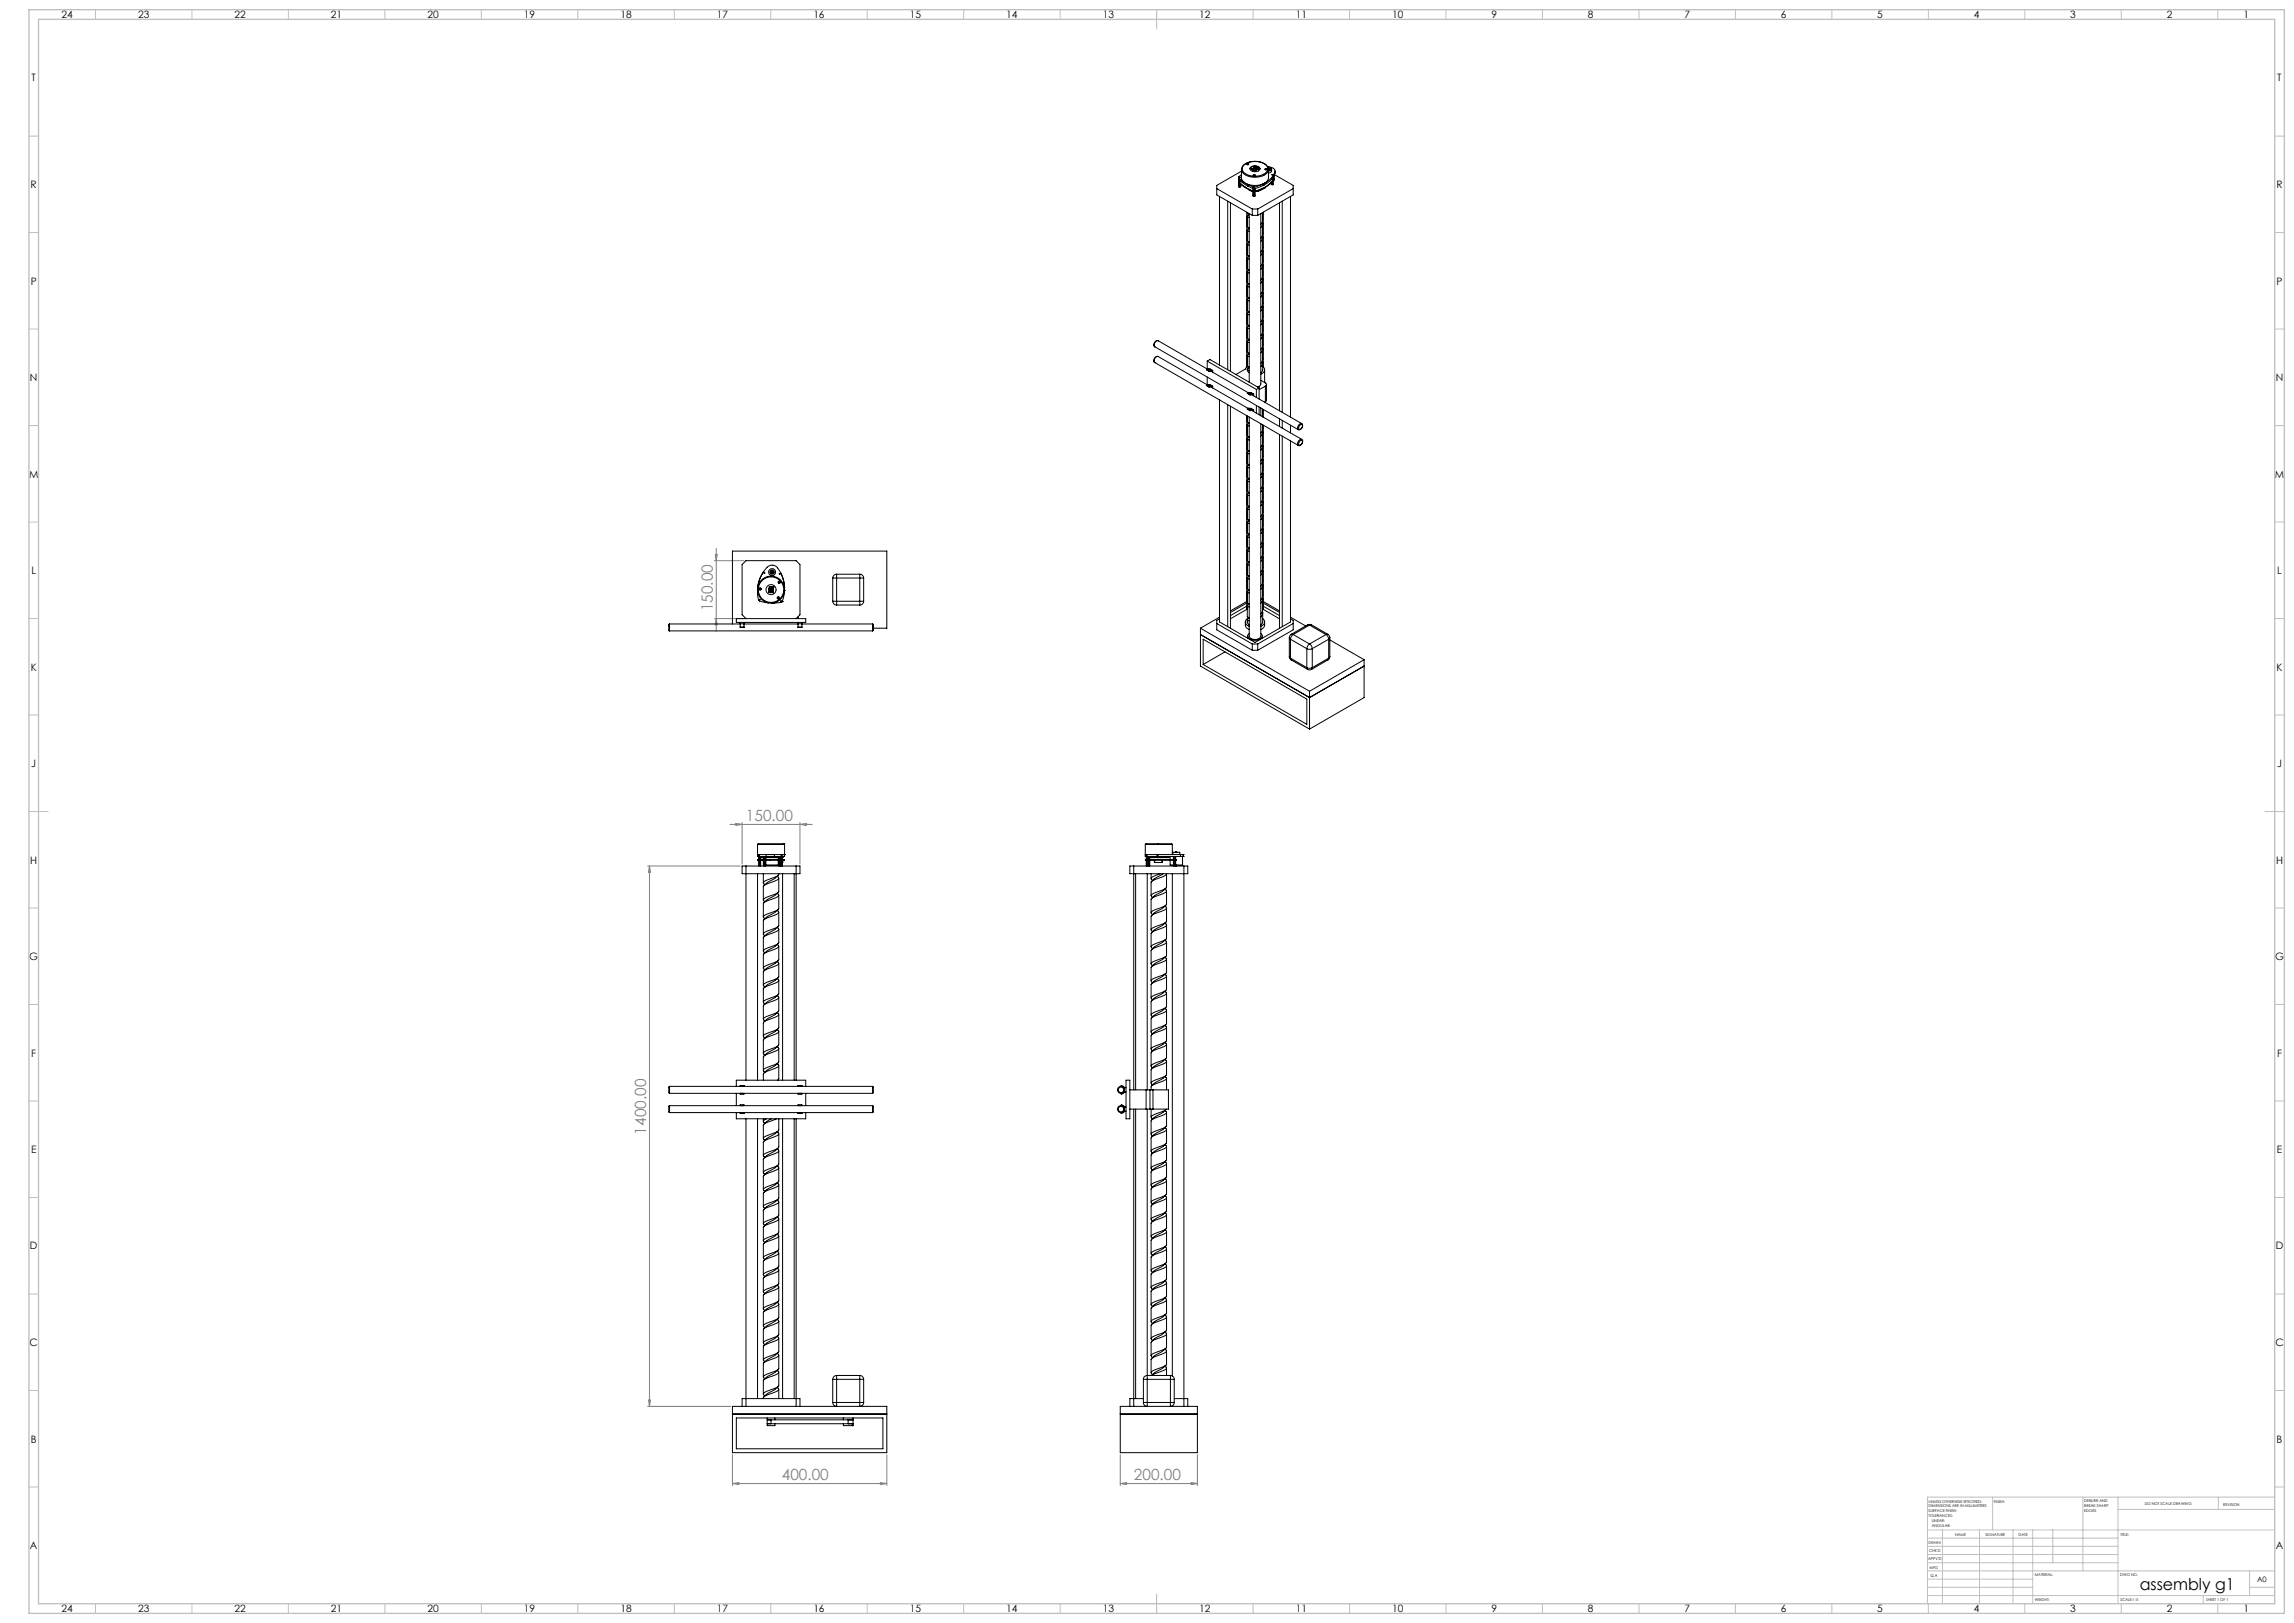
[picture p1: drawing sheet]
<svg xmlns="http://www.w3.org/2000/svg" width="1189mm" height="841mm" viewBox="0 0 1189 841" stroke-linecap="round" stroke-linejoin="round" font-family="sans-serif">
<defs><g id="words">
<text font-size="8.5" x="1109" y="824">assembly g1</text>
<g font-size="8" fill="#808080">
<text x="370" y="317" transform="rotate(-90 370 317)">150.00</text>
<text x="387" y="425">150.00</text>
<text x="335" y="588" transform="rotate(-90 335 588)">1400.00</text>
<text x="405" y="767">400.00</text>
<text x="588" y="767">200.00</text>
</g>
<g font-size="5.3">
<text x="32" y="9">24</text>
<text x="72" y="9">23</text>
<text x="122" y="9">22</text>
<text x="172" y="9">21</text>
<text x="222" y="9">20</text>
<text x="272" y="9">19</text>
<text x="322" y="9">18</text>
<text x="372" y="9">17</text>
<text x="422" y="9">16</text>
<text x="472" y="9">15</text>
<text x="522" y="9">14</text>
<text x="572" y="9">13</text>
<text x="622" y="9">12</text>
<text x="672" y="9">11</text>
<text x="722" y="9">10</text>
<text x="773" y="9">9</text>
<text x="823" y="9">8</text>
<text x="873" y="9">7</text>
<text x="923" y="9">6</text>
<text x="973" y="9">5</text>
<text x="1023" y="9">4</text>
<text x="1073" y="9">3</text>
<text x="1123" y="9">2</text>
<text x="1163" y="9">1</text>
<text x="16" y="42">T</text>
<text x="1180" y="42">T</text>
<text x="16" y="98">R</text>
<text x="1180" y="98">R</text>
<text x="16" y="148">P</text>
<text x="1180" y="148">P</text>
<text x="16" y="197">N</text>
<text x="1180" y="197">N</text>
<text x="15" y="248">M</text>
<text x="1179" y="248">M</text>
<text x="16" y="298">L</text>
<text x="1180" y="298">L</text>
<text x="16" y="347">K</text>
<text x="1180" y="347">K</text>
<text x="16" y="398">J</text>
<text x="1180" y="398">J</text>
<text x="16" y="448">H</text>
<text x="1180" y="448">H</text>
<text x="15" y="497">G</text>
<text x="1179" y="497">G</text>
<text x="16" y="548">F</text>
<text x="1180" y="548">F</text>
<text x="16" y="598">E</text>
<text x="1180" y="598">E</text>
<text x="16" y="647">D</text>
<text x="1180" y="647">D</text>
<text x="15" y="698">C</text>
<text x="1179" y="698">C</text>
<text x="16" y="748">B</text>
<text x="1180" y="748">B</text>
<text x="16" y="803">A</text>
<text x="1180" y="803">A</text>
<text x="32" y="835">24</text>
<text x="72" y="835">23</text>
<text x="122" y="835">22</text>
<text x="172" y="835">21</text>
<text x="222" y="835">20</text>
<text x="272" y="835">19</text>
<text x="322" y="835">18</text>
<text x="372" y="835">17</text>
<text x="422" y="835">16</text>
<text x="472" y="835">15</text>
<text x="522" y="835">14</text>
<text x="572" y="835">13</text>
<text x="622" y="835">12</text>
<text x="672" y="835">11</text>
<text x="722" y="835">10</text>
<text x="773" y="835">9</text>
<text x="823" y="835">8</text>
<text x="873" y="835">7</text>
<text x="923" y="835">6</text>
<text x="973" y="835">5</text>
<text x="1023" y="835">4</text>
<text x="1073" y="835">3</text>
<text x="1123" y="835">2</text>
<text x="1163" y="835">1</text>
</g>
<text font-size="3.9" x="1170" y="820">A0</text>
<g font-size="2">
<text x="1000" y="779">UNLESS OTHERWISE SPECIFIED:</text>
<text x="1033" y="779">FINISH:</text>
<text x="1080" y="778">DEBURR AND</text>
<text x="1112" y="780">DO NOT SCALE DRAWING</text>
<text x="1000" y="781">DIMENSIONS ARE IN MILLIMETERS</text>
<text x="1000" y="784">SURFACE FINISH:</text>
<text x="1080" y="781">BREAK SHARP</text>
<text x="1080" y="783">EDGES</text>
<text x="1152" y="780">REVISION</text>
<text x="1000" y="786">TOLERANCES:</text>
<text x="1001" y="789">LINEAR:</text>
<text x="1001" y="791">ANGULAR:</text>
<text x="1013" y="796">NAME</text>
<text x="1029" y="796">SIGNATURE</text>
<text x="1046" y="796">DATE</text>
<text x="1099" y="796">TITLE:</text>
<text x="1000" y="800">DRAWN</text>
<text x="999" y="808">APPV'D</text>
<text x="1000" y="804">CHK'D</text>
<text x="1000" y="813">MFG</text>
<text x="1001" y="817">Q.A</text>
<text x="1055" y="817">MATERIAL:</text>
<text x="1099" y="817">DWG NO.</text>
<text x="1055" y="830">WEIGHT:</text>
<text x="1099" y="830">SCALE:1:5</text>
<text x="1143" y="830">SHEET 1 OF 1</text>
</g>
</g></defs>
<g fill="none" stroke="#808080" stroke-width=".52">
<path d="M370 291h16M371 287h1l-1 4zM371 284v43M370 321h16M371 321l1 3h-1zM378 427h43M381 427h4l-4 1zM385 426v22M415 427h3v1zM415 426v22M336 449h48M337 449v280"/>
<path d="M337 449v3h-1zM336 729h43M336 725h1v4zM380 754v16M460 754v16M581 754v16M621 754v16M380 769l3-1v1zM380 769h80M456 768l4 1h-4zM581 769l3-1v1zM581 769h40"/>
<path d="M617 768l4 1h-4z"/>
</g>
<g fill="none" stroke="#c0c0c0" stroke-width=".52">
<path d="M49 5v5M99 5v5M149 5v5M199 5v5M249 5v5M299 5v5M349 5v5M399 5v5M449 5v5M499 5v5M549 5v5M599 5v10"/>
<path d="M649 5v5M699 5v5M749 5v5M799 5v5M849 5v5M899 5v5M949 5v5M999 5v5M1049 5v5M1099 5v5M1149 5v5M15 71h5"/>
<path d="M1179 71h5M15 121h5M1179 121h5M15 171h5M1179 171h5M15 221h5M1179 221h5M15 271h5M1179 271h5M15 321h5M1179 321h5M15 371h5"/>
<path d="M1179 371h5M15 421h10M1174 421h10M15 471h5M1179 471h5M15 521h5M1179 521h5M15 571h5M1179 571h5M15 621h5M1179 621h5M15 671h5"/>
<path d="M1179 671h5M15 721h5M1179 721h5M15 771h5M1033 776v17M1080 776v38M1098 776v55M1150 776v6M1179 771h5M1179 776h-180v55M999 793h180M999 797h99"/>
<path d="M1007 793v38M1026 793v38M1043 793v38M1054 793v38M1064 793v17M1098 782h81M999 810h99M999 806h99M999 801h99M999 818h55M999 814h180M1166 814v13"/>
<path d="M49 831v5M99 831v5M149 831v5M199 831v5M249 831v5M299 831v5M349 831v5M399 831v5M449 831v5M499 831v5M549 831v5M599 826v10"/>
<path d="M649 831v5M699 831v5M749 831v5M799 831v5M849 831v5M899 831v5M949 831v5M999 827h180M999 823h55M999 831v5M1049 831v5M1099 831v5"/>
<path d="M1142 827v4M1149 831v5M1166 823h13"/>
</g>
<path d="M15 5h1169v831h-1169zM20 10h1159v821h-1159z" fill="none" stroke="#c0c0c0" stroke-width=".7"/>
<g fill="#808080">
<path d="M415 427h3v1zM381 427h4l-4 1zM456 768l4 1h-4zM380 769l3-1v1zM617 768l4 1h-4zM581 769l3-1v1z"/>
<path d="M337 449v3h-1zM336 725h1v4zM371 287h1l-1 4zM371 321l1 3h-1z"/>
</g>
<g fill="none" stroke="#000" stroke-width=".52">
<path d="M631 98l18 10M642 93l2 2M642 92v5M642 94l3 3M642 93h.1M642 94h.1M642 94h1M642 93v1M642 94v3M642 97h1M643 93v1M643 95v2"/>
<path d="M643 94h.1M643 88l1 4 1 2M643 90l-1 2a2 2 0 0 0 2 2M643 89l-12 7v5l18 11M644 94h1M644 95l3 1M644 94v1M644 86a9 9 0 0 1 13 1 5 5 0 0 1-6 5 5 5 0 0 1-7-5zM645 94l1 1M645 86a8 8 0 0 1 12 1 6 6 0 0 1-9 4 4 4 0 0 1-4-5zM645 97l5 2M645 97h.1"/>
<path d="M646 95l4 1 5-1M646 95l1 1M646 85h1zM647 96l2 1M647 96l3 2M647 96h.1M647 98l2 1zM648 88a3 3 0 0 1 5 0M648 87a2.7 2.7 0 0 1 3-1 2.7 2.7 0 0 1 2 2 3 3 0 0 1-5-1zM649 88h.1M649 87v1M649 87l2 1"/>
<path d="M649 87l1 1M649 88l1 1M649 88h2M649 99l1 3M649 87l1 1zM649 97h1M649 97l1 2M650 99h.1M650 98v4M650 88h.1M650 91h.1M650 87l1 1"/>
<path d="M650 87h.1M650 87h-1M650 87v1M650 87h1M650 98h.1M650 89h.1M650 97v5M651 88h.1M650 87l2 1M650 87h2M650 88h1M651 87v1"/>
<path d="M651 88l-1 1M651 98l-1 1M651 99l-1 3M651 99h2zM651 87h.1M651 87l1 1M651 87h1M652 87h.1M652 87l-2 1M652 87h-1M652 88h-1M652 88h.1"/>
<path d="M652 87v1M652 87l1 1M653 88h-1M653 88h.1M653 99h.1M653 98v1M655 95l-5 2M655 96l-5 2M655 95v1M655 95h.1M655 96h.1M656 88h1z"/>
<path d="M656 97l-3 2M657 87a1.2 1.2 0 0 1 2 0 1.4 1.4 0 0 1-2 2M657 87h.1M657 87a2.8 2.8 0 0 1 4 1 2.8 2.8 0 0 1-1 4l-5 3M657 87l1 1h-1h1M657 87v1M657 88v5l-2 2M657 88h.1M658 88l-1-1 1 1h-1M659 95v1M659 96h1M659 93h1"/>
<path d="M659 88v1l-2 1M660 92v1M660 94v2M660 93v3M660 93l-4 4-6 2M660 93l-3 3-7 3M660 91v3M661 91l9 5v5l-18 11M661 90l-2 3-4 3M661 89v1M670 98l-18 10M632 102v87"/>
<path d="M636 104v88M638 105v87M646 110v80M646 110l1 1M646 112v6M646 119v6M647 118h.1M647 118v1v1M647 111l-1 1 1 1M647 111v87M649 108v4M649 108h3"/>
<path d="M649 112h3M650 102h.1M652 108v4M653 111v88l-1 2M654 111h-1M654 115v2l-1 1M654 116v6l-1 1M654 110v4l-1 2M655 110v80M663 105v108M665 104v110M669 102v114"/>
<path d="M646 126v6l1 1M646 134v5M647 139v1M647 125h.1M647 140v1v1M647 132v1l-1 1h1M647 125v1v1M654 136v2l-1 2M654 122v1l-1 2M654 129v2l-1 1M654 137v6l-1 2M654 130v6l-1 2"/>
<path d="M654 123v6l-1 2M646 148v6h1M646 141v5M646 155v6M647 146v1M647 154v1v1M647 147l-1 1 1 1M654 158v1l-1 2M654 151v2l-1 1M654 144v1l-1 2M654 159v5l-1 3M654 152v6l-1 2"/>
<path d="M654 144v6l-1 2M599 180l74 43M600 177a1.9 1.9 0 0 0-2 1 1.9 1.9 0 0 0 1 2M600 177a2.1 2.1 0 0 0-1 3M600 177l26 14M646 170v5l1 1M646 162v6M646 177v5M647 168v1M647 161h.1M647 176h.1M647 169l-1 1h1"/>
<path d="M647 161v1v1M647 176l-1 1 1 1M654 180v1l-1 2M654 172v2l-1 2M654 165v2l-1 1M654 173v6l-1 2M654 166v6l-1 2M599 188h.1M599 188a2.1 2.1 0 0 1 1-3l26 14M599 188l74 43M600 185a1.9 1.9 0 0 0-2 1 1.9 1.9 0 0 0 1 2M625 191l2 1"/>
<path d="M625 200l2 1M625 200h.1M625 191h.1M625 191l3 1M625 199v1M625 199l3 1M625 199l2 1M626 187l25 15M626 187l1-1 26 15M626 187v4M626 195v4M627 192h1l19 11"/>
<path d="M627 191l2 1M627 200h2M627 192h.1M629 192h-2M629 192v1M646 191l1 2M646 184v6h1M647 182v1M647 190l-1 1-5 3M647 190h.1M647 183h.1M647 190v1"/>
<path d="M647 190l-1 1 1 1M647 183v1v1M653 197l3 2v1M654 187v1l-1 2M654 188v4l-1 1M654 190l1 1v1l-2 2M654 180v6l-1 2M655 192v6M656 199v8v1M627 201l1-1 19 12M627 200v1M629 200h-2"/>
<path d="M629 200v1M632 207v115l18 11 19-11v-94M636 210v115M638 211v115M646 215v101M646 216v2M647 218v1M647 204h.1M647 212l1 1M647 204l1 1M647 203v1M647 203l2 1"/>
<path d="M647 212h.1M647 212h2M647 203l1 1M647 212h1M647 219l-1 1 1 1M647 216v114a4 4 0 0 0 6 0M648 205h1l26 15M648 213h1l26 15M648 205h.1M648 213h.1M648 204h2M648 212h2"/>
<path d="M648 204v1M648 212v1M650 204h-2M650 212h-2M650 204v1M650 212v1M651 202v4M651 210v4M653 201v6M653 211v4M653 201l-2 1M653 220v110"/>
<path d="M654 212h-1M654 216h.1M654 212v4M655 212v4M656 200l-3 2M656 200v8M656 208h-1M663 217v4M665 218v4M674 220a1.6 1.6 0 0 1 1 1 1.6 1.6 0 0 1-2 2v-1zM646 227v6l1 1v-1M646 220v6"/>
<path d="M646 235v5M647 226h.1M647 234l-1 1h1M647 227h-1l1 1M654 237v2l-1 1M654 230v2l-1 1M654 223v1l-1 2M654 238v6l-1 2M654 231v6l-1 2M654 224v6l-1 2M654 220v3l-1 1M655 220v96"/>
<path d="M663 225v101M665 226v99M669 220v4M674 229v-1a1.1 1.1 0 0 1 1 2 1.1 1.1 0 0 1-2 0zM674 228a1.4 1.4 0 0 1 1 1 1.4 1.4 0 0 1-1 2h-1v-1zM674 220a1.2 1.2 0 0 1 1 2 1.2 1.2 0 0 1-1 1l-1-1zM646 249v6h1M646 242v5M646 256v6M647 247v1M647 240v1M647 255l-1 1 1 1"/>
<path d="M647 248l-1 1 1 1M647 241v1M654 259v1l-1 2M654 252v2l-1 1M654 245v1l-1 2M654 260v5l-1 3M654 253v6l-1 1M654 245v6l-1 2M646 263v6l1 1M646 271v5M646 278v5M647 276v1"/>
<path d="M647 262h.1M647 277v1M647 269v1l-1 1h1M647 262v1v1M654 273v2l-1 2M654 266v2l-1 1M654 274v6l-1 2M654 267v6l-1 2M396 296l-2 4-1 5a14 14 0 0 1 7-12h1a12 12 0 0 1 6 11v2l-1-5-1-4M396 296h.1M405 297h.1M432 300h2"/>
<path d="M432 300v12M434 298v2M434 298h-2v2M434 300v12M434 300h12M434 298h12M446 298v2M446 298h1l1 2M446 300h2M446 300v12M448 300v12M646 285v6h1"/>
<path d="M646 292v6M646 299v6M647 298h.1M647 283v1M647 298v1v1M647 291l-1 1 1 1M647 284v1v1M654 295v2l-1 1M654 288v1l-1 2M654 281v1l-1 2M654 296v6l-1 2M654 289v6l-1 2"/>
<path d="M654 281v6l-1 2M393 305a8 8 0 0 0 1 6l4 1M393 305h.1M393 311h.1M399 306l1 1h-1zM399 306h.1M399 305h.1M399 304h1zM400 306h-1h2h-1M400 307h1h-1zM400 304v1h-2h1h2M400 304h-1v1h2"/>
<path d="M400 305l1 1v-1M400 304v1M400 304h1M400 307h1zM400 306h.1M401 305h.1M401 304v1M401 304h.1M405 312h.1M407 306a8 8 0 0 1-2 6l-5 1M407 306h.1M414 319v2"/>
<path d="M432 312h2M432 312v1l2 1M434 312v2M434 312h12M434 314h12M446 312h2M446 312v2M448 312l-1 1-1 1M632 320l-10 6M646 316h.1M646 314l-8 5M646 312l-8 5"/>
<path d="M646 316l-8 5M646 307v5l1 1M646 314v5M647 319v1M647 305v1M647 313l-1 1 1 1M647 306l-1 1h1M647 320v1v1M654 317v2l-1 1M654 309v2l-1 2M654 302v2l-1 1M654 316l-1 2"/>
<path d="M654 303v6l-1 2M654 317v6l-1 1M654 310v6M655 316h-1M655 314l8 5M655 312l8 5M655 316l8 5M669 320l8 4M347 323v4M347 327h105M347 323h37M380 323v-37h80v40h-7"/>
<path d="M382 321h36v2h-36zM384 325h2M384 323v2M384 323h.1M384 323h2M386 323v2M386 323h.1M386 323h28M387 321l-2-2v-26l2-2h26l2 2v26l-2 2M414 325h2M414 323v2M414 323h.1"/>
<path d="M414 323h2M416 323v2M416 323h.1M416 323h36M452 323l1 1-1 3M452 323v4M622 329l57 32 28-16M622 326v19l57 33M622 326l57 32M624 331l53 31v13l-53-31zM631 323l18 11M632 321h-1v5l18 11"/>
<path d="M635 338l-11 6M645 322l1 3 1 1M646 321l1 2v1M647 330v1M647 320a2.3 2.3 0 0 0-2 2 2.3 2.3 0 0 0 2 3M647 328v1a2.8 2.8 0 0 0 1 3 2.8 2.8 0 0 0 3 0l3-1v-2l-1-1M649 337h3M649 334v3M649 334h3M652 334v3M654 330v1M654 321l1 2-2 2"/>
<path d="M655 322v3l-2 1M668 330l1 1M668 330v10M669 331v10M669 321h1v5l-18 11M669 331l8 5M669 329l-1 1M669 329h1M670 329l-1 2M670 323l-18 11M670 329l9 5M677 336h3"/>
<path d="M677 336v10M678 324h2M678 324h1M678 324l-9 5M679 334l1 2M679 334l-2 2M679 324l-9 5M679 324l8 5M680 324h-1M680 324l8 5M680 336v10M687 329l2 2"/>
<path d="M687 329l-8 5M688 329l1 1M688 329h-1M689 331l-9 5M689 331v10M689 330v1M689 330v10M689 332l18 10M668 340l1 2M668 340l1 1M669 341v1M669 341l8 5"/>
<path d="M669 342l9 5M677 346h3M677 346l1 1M678 347h2M679 358v20M680 346v1M688 342l-8 5M689 341l-1 1M689 341l-9 5M689 340l-1 2M689 340v1M707 342v19l-28 17"/>
<path d="M707 342l-28 16M393 438v6M393 438h14M406 437l-13 1M406 437l1 1M406 437h.1M407 438v6M594 438h14M594 438v6M608 438v5M385 449h30v4h-30zM387 449v111"/>
<path d="M393 443h.1M393 453v107M393 443h1M393 444h.1M393 446h.1M393 445h.1M393 445v1M393 443v6M393 444h4M393 446h6M393 445h6M394 443h3"/>
<path d="M394 443v6M394 444v1M394 446v3M394 444h10M394 444h.1M396 444v1M396 446v3M396 453v4M397 444v1M397 446v3M397 446v2h6M397 443h4"/>
<path d="M397 444h4M397 443v1M399 446h6M399 445h6M399 445v1M401 443h4M401 444h4M401 443v1M403 454h.1M403 454a1.5 1.5 0 0 1 0 2 1.5 1.5 0 0 1-2 1l-5 2v7M403 454l-7 5M403 448h.1"/>
<path d="M403 444v1M403 446v2M404 444v1M404 446v3M404 455v7l-6 3a1.8 1.8 0 0 0-2 2M404 453a8 8 0 0 1-6 3 1.4 1.4 0 0 0-2 1 1.4 1.4 0 0 0 0 1M405 443h.1M405 443v6M405 444h.1M405 446h.1M405 445h.1M405 443h2"/>
<path d="M405 444h2M405 445h2l-2 1M406 446v1M406 453v107M406 446l-1 1M407 444h.1M407 443h.1M412 453v107M413 449v111M586 449h30v4h-30zM588 449v116M589 453v112"/>
<path d="M594 443h.1M594 444h.1M594 443h1M594 443v1M594 445h1M594 446h1M594 445v1M594 444v1M594 446v3M594 444h1M594 444v5M595 443h5"/>
<path d="M595 444h5M595 443v1M595 445h15l-15 1M595 445v1M595 453v112M595 444v1M595 446v3M595 444h1M595 444h11M595 444h.1M596 444v1M596 446v3"/>
<path d="M597 453v2M598 455l-1 2M598 446v1h4v-1M600 443h.1M600 444h.1M600 443v1M600 443h12M600 444h12M601 453l-2 1a1.9 1.9 0 0 0-2 2M602 446v1M603 453l-5 3M606 444h-10"/>
<path d="M606 444h.1M606 446v2h2M606 444v1M608 453v260M608 443v-1h4v1M608 444v1M608 446v3M609 444v1M609 446v3M609 444v5M609 442h1M609 442h.1"/>
<path d="M610 441l-1 1M610 441h.1M610 441v1M610 448v1M610 442h.1M612 443h1M612 444h1M612 443v1M613 444v4h-4M613 443h.1M613 444h.1M613 443v1"/>
<path d="M614 449v280M403 472h.1M403 463h.1M403 472a1.4 1.4 0 0 1 0 2 1.4 1.4 0 0 1-1 0l-6 3v7M403 463a1.8 1.8 0 0 1-2 3l-5 2v7M403 471l-7 6M403 462l-7 6M404 473v7l-6 2a1.9 1.9 0 0 0-2 3M404 464l-1 7-4 2a2.2 2.2 0 0 0-3 3M597 464v-7l7-3 1-1v7l-5 2a2.5 2.5 0 0 0-3 3M604 478v1a1.2 1.2 0 0 1 0 1 1.2 1.2 0 0 1-1 1l-6 2v8M604 469a1.2 1.2 0 0 1 1 2 1.2 1.2 0 0 1-2 1l-6 2v8"/>
<path d="M604 461a1.4 1.4 0 0 1 0 2 1.4 1.4 0 0 1-1 0l-6 3v7M604 478l-7 5M604 469l-7 5M604 460l-7 6M605 479l-1 8-4 2a2.3 2.3 0 0 0-3 2v1M605 471v7l-6 2a1.8 1.8 0 0 0-2 2v1M605 462v7l-6 2a2.1 2.1 0 0 0-2 2v1M403 481a1.2 1.2 0 0 1 1 1 1.2 1.2 0 0 1-2 1l-6 3v7M403 498v1M403 489v1M403 499a1.5 1.5 0 0 1 0 1 1.5 1.5 0 0 1-1 1l-6 2v7M403 490a1.9 1.9 0 0 1-2 2l-5 2v8"/>
<path d="M403 498l-7 5M403 489l-7 5M403 480l-7 5M404 499v7l-6 3a1.9 1.9 0 0 0-2 2M404 490v7l-5 3a2.1 2.1 0 0 0-3 2v1M404 482v7l-5 2a2.5 2.5 0 0 0-3 2v1M604 496a1.2 1.2 0 0 1 1 1 1.2 1.2 0 0 1-2 1l-6 3v7M604 487v1M604 488a2 2 0 0 1-2 2l-5 2v7M604 496l-7 5M604 487l-7 5M605 497v7l-5 2a2.6 2.6 0 0 0-3 3"/>
<path d="M605 488v7l-6 3a2.1 2.1 0 0 0-2 2M403 507a1.2 1.2 0 0 1 1 2 1.2 1.2 0 0 1-2 0l-6 3v7M403 516h.1M403 516a2 2 0 0 1-2 3l-5 2v7M403 515l-7 6M403 507l-7 5M404 517v7l-6 2a2.1 2.1 0 0 0-2 3M404 508v7l-5 2a2.4 2.4 0 0 0-3 3M604 505a1.3 1.3 0 0 1 0 2 1.3 1.3 0 0 1-1 0l-6 3v7M604 514h.1M604 514a1.4 1.4 0 0 1 0 2 1.4 1.4 0 0 1-1 0l-6 3v7M604 513l-7 5"/>
<path d="M604 504l-7 6M605 515v7l-6 2a1.9 1.9 0 0 0-2 2v1M605 506v7l-5 2a2.2 2.2 0 0 0-3 3M403 534a1.3 1.3 0 0 1 0 1 1.3 1.3 0 0 1-1 1l-6 3v7M403 525h.1M403 525a1.5 1.5 0 0 1 0 2 1.5 1.5 0 0 1-2 0l-5 3v7M403 533l-7 5M403 524l-7 6M404 535v7l-5 2a2.2 2.2 0 0 0-3 2v1M404 526v7l-6 2a1.8 1.8 0 0 0-2 2v1M604 531v1a1.3 1.3 0 0 1 0 1 1.3 1.3 0 0 1-1 1l-6 2v8M604 522a1.2 1.2 0 0 1 0 2 1.2 1.2 0 0 1-1 1l-6 2v8"/>
<path d="M604 540l-7 5M604 531l-7 5M604 522l-7 5M605 532l-1 8-4 2a2.2 2.2 0 0 0-3 2v1M605 523v8l-5 2a2.6 2.6 0 0 0-3 2v1M402 543l-6 4M403 551v1M403 542v1M403 552a1.5 1.5 0 0 1 0 1 1.5 1.5 0 0 1-2 1l-5 2v4M403 543a2 2 0 0 1-2 2l-5 2v8M403 551l-7 5M403 542l-1 1"/>
<path d="M403 560h.1M404 552v7l-1 1M404 543v7l-6 3a2 2 0 0 0-2 2v1M584 560h2v20h-2zM604 558a1.4 1.4 0 0 1 0 2 1.4 1.4 0 0 1-1 0l-3 1a3 3 0 0 0-3 4M604 549a1.6 1.6 0 0 1 0 2 1.6 1.6 0 0 1-2 1l-5 2v7M604 540v1M604 541a1.4 1.4 0 0 1 0 1 1.4 1.4 0 0 1-1 1l-6 2v7M604 557l-7 6M604 549l-7 5M605 550v7l-5 2a2.4 2.4 0 0 0-3 3M605 541v7l-6 3a2.1 2.1 0 0 0-2 2"/>
<path d="M605 559v6M347 573v4M347 563v4M347 577h105M347 573h105M347 567h105M347 563h105M382 563v-3h36v3M382 567v6M382 577v3h36v-3M384 563h2M384 573h2"/>
<path d="M384 577h2M384 567h2M384 563h.1M384 567h.1M384 573h.1M384 577h.1M386 563h.1M386 567h.1M386 573h.1M386 577h.1M387 580v149M393 580v145"/>
<path d="M396 580v1M397 580a1.3 1.3 0 0 0-1 0 1.3 1.3 0 0 0 0 2M400 580l-4 3M403 580l-7 3v7M404 580v6l-5 2a2.6 2.6 0 0 0-3 2v1M406 580v145M412 580v145M413 580v149M414 577h2M414 567h2M414 573h2M414 563h2"/>
<path d="M414 563h.1M414 567h.1M414 573h.1M414 577h.1M416 563h.1M416 567h.1M416 573h.1M416 577h.1M418 567v6M452 573h1l-1 4M452 563h1l-1 4M452 573v4"/>
<path d="M452 563v4M581 573h1l2 1M581 563a1.1 1.1 0 0 1 1-1 1.1 1.1 0 0 1 1 2h1M584 576l-2 1h-1M584 566l-2 1h-1M586 565h8M586 575h8M588 575v154M589 575v150M594 565h2M594 575h2M594 565v10"/>
<path d="M595 575v138M596 565v10M596 565h2M596 575h2M597 575v4M598 565h8v10h-8M598 565v10M604 575v1a1.7 1.7 0 0 1-2 2l-5 3v7M604 575l-7 5M605 575l-6 2a1.8 1.8 0 0 0-2 2v1M605 576l-1 8-4 2a2.3 2.3 0 0 0-3 2v1M403 595v1"/>
<path d="M403 586v1M403 596a4 4 0 0 1-4 3l-3 2v7M403 587a1.8 1.8 0 0 1-2 2l-5 3v7M403 595l-7 5M403 586l-7 5M404 596v7l-6 3a1.9 1.9 0 0 0-2 2v1M404 587l-1 8-4 2a2.1 2.1 0 0 0-3 2v1M604 593a1.2 1.2 0 0 1 1 2 1.2 1.2 0 0 1-2 0l-6 3v7M604 584v1M604 585a2 2 0 0 1-2 2l-5 2v8M604 593l-7 5M604 584l-7 5"/>
<path d="M605 594v7l-6 3a1.8 1.8 0 0 0-2 2M605 585v7l-6 3a2.1 2.1 0 0 0-2 2v1M403 604a1.2 1.2 0 0 1 1 2 1.2 1.2 0 0 1-2 0l-6 3v7M403 613h.1M403 613a1.9 1.9 0 0 1-2 3l-5 2v7M403 613l-7 5M403 604l-7 5M404 614v7l-6 2a2.1 2.1 0 0 0-2 3M404 605v7l-5 2a2.5 2.5 0 0 0-3 3M604 620a1.2 1.2 0 0 1 0 1 1.2 1.2 0 0 1-1 1l-6 3v7M604 602a1.3 1.3 0 0 1 0 2 1.3 1.3 0 0 1-1 0l-6 3v7M604 611h.1"/>
<path d="M604 611a1.4 1.4 0 0 1 0 2 1.4 1.4 0 0 1-1 0l-6 3v7M604 619l-7 5M604 610l-7 6M604 602l-7 5M605 612v7l-6 2a1.9 1.9 0 0 0-2 3M605 603l-1 7-4 2a2.3 2.3 0 0 0-3 3M403 631a1.7 1.7 0 0 1-2 2l-5 3v7M403 639v1M403 622h.1M403 640a2.1 2.1 0 0 1-2 2l-5 3v7M403 622a1.5 1.5 0 0 1 0 2 1.5 1.5 0 0 1-2 0l-5 3v7M403 630l-7 5"/>
<path d="M403 621l-7 6M403 639l-6 4M404 632v7l-5 2a2.3 2.3 0 0 0-3 2v1M404 623v7l-6 2a1.9 1.9 0 0 0-2 3M604 628v1a1.3 1.3 0 0 1 0 1 1.3 1.3 0 0 1-1 1l-6 3v7M604 637v1M604 638a1.4 1.4 0 0 1 0 1 1.4 1.4 0 0 1-1 1l-6 2v7M604 637l-7 5M604 628l-7 5M605 638v7l-6 3a1.9 1.9 0 0 0-2 2v1M605 629l-1 8-4 2a2.2 2.2 0 0 0-3 2v1M605 621v7l-5 2a2.6 2.6 0 0 0-3 2v1"/>
<path d="M397 643l-1 1M403 657v1M403 648v1M403 658a1.8 1.8 0 0 1-2 2l-5 2v7M403 649a1.5 1.5 0 0 1 0 1 1.5 1.5 0 0 1-2 1l-5 2v8M403 657l-7 5M403 648l-7 5M404 658v7l-5 3a2.2 2.2 0 0 0-3 2M404 649v7l-5 3a2.7 2.7 0 0 0-3 2v1M404 640v7l-6 3a2 2 0 0 0-2 2v1M604 655a1.3 1.3 0 0 1 0 2 1.3 1.3 0 0 1-1 0l-6 3v7M604 646v1a1.6 1.6 0 0 1 0 1 1.6 1.6 0 0 1-2 1l-5 2v7"/>
<path d="M604 654l-7 6M604 646l-7 5M605 656v7l-5 2a2.1 2.1 0 0 0-3 3M605 647v7l-5 2a2.5 2.5 0 0 0-3 3M403 675a1.2 1.2 0 0 1 1 1 1.2 1.2 0 0 1-2 1l-6 3v7M403 666h.1M403 666a1.4 1.4 0 0 1 0 2 1.4 1.4 0 0 1-1 0l-6 3v7M403 674l-7 6M403 665l-7 6M404 676v7l-6 2a1.7 1.7 0 0 0-2 1 1.7 1.7 0 0 0 0 2M404 667v7l-6 2a1.9 1.9 0 0 0-2 3M603 664l-6 5"/>
<path d="M604 673a1.3 1.3 0 0 1 0 1 1.3 1.3 0 0 1-1 1l-6 3v7M604 664a1.2 1.2 0 0 1 1 1 1.2 1.2 0 0 1-2 1l-6 3v7M604 672l-7 5M604 663l-1 2M605 674v6l-5 3a2.3 2.3 0 0 0-3 2v1M605 665v7l-6 2a2 2 0 0 0-2 2v1M403 692v1M403 684h.1M403 693a1.4 1.4 0 0 1 0 2 1.4 1.4 0 0 1-1 0l-6 3v7M403 684a1.9 1.9 0 0 1-2 2l-5 3v7M403 692l-7 5M403 683l-7 5"/>
<path d="M404 693v7l-6 3a1.9 1.9 0 0 0-2 2v1M404 685l-1 7-4 2a2.2 2.2 0 0 0-3 2v1M604 699v1a1.3 1.3 0 0 1 0 1 1.3 1.3 0 0 1-1 0l-6 3v7M604 690a1.2 1.2 0 0 1 1 2 1.2 1.2 0 0 1-2 0l-6 3v7M604 681v1M604 682a1.3 1.3 0 0 1 0 1 1.3 1.3 0 0 1-1 1l-6 3v7M604 699l-7 5M604 690l-7 5M604 681l-7 5M605 691v7l-6 3a1.8 1.8 0 0 0-2 2M605 682v7l-6 3a2 2 0 0 0-2 2v1M403 701a1.2 1.2 0 0 1 1 2 1.2 1.2 0 0 1-2 1l-6 2v8"/>
<path d="M403 719h.1M403 710v1M403 719a1.5 1.5 0 0 1 0 2 1.5 1.5 0 0 1-2 0l-3 2a2.8 2.8 0 0 0-2 2M403 711a1.9 1.9 0 0 1-2 2l-5 2v7M403 710l-7 5M403 701l-7 5M403 718l-7 6M404 711v7l-6 3a2.1 2.1 0 0 0-2 2M404 702v7l-5 3a2.4 2.4 0 0 0-3 2M404 720v5M432 715h2M432 715v12"/>
<path d="M434 713h-2v2M434 713v2M434 715v12M434 715h12M434 713h12M446 715h2M446 713h1l1 2M446 713v2M446 715v12M448 715v12M593 715h2M593 715v12"/>
<path d="M595 713v2M595 713h-2v2M595 715h12M595 713h12M595 715v12M604 708h.1M604 707l-7 6 5-2a1.9 1.9 0 0 0 2-3M605 700l-1 7-4 2a2.3 2.3 0 0 0-3 3M605 709v4M607 715h2M607 713h1l1 2M607 713v2"/>
<path d="M607 715v12M609 715v12M380 729h80v24h-80zM380 733h80M382 735h76v16h-76zM385 729v-4h30v4M398 736h2zM398 738h2zM398 735v4h4v-1M400 736v2M400 736h40M400 738h40"/>
<path d="M402 735v1M432 727h2M432 727v1a.9 .9 0 0 0 1 1 .9 .9 0 0 0 1-1v-1M434 727h12M437 738v1h5M437 735v1M440 736h2zM440 738h2M440 736v2M442 739h.1M442 738h.1M442 738v1"/>
<path d="M442 735v4M446 727v1a1.4 1.4 0 0 0 1 0 1.4 1.4 0 0 0 1-1M446 727h2M581 729h40v24h-40zM581 733h40M593 727v1a.9 .9 0 0 0 1 1 .9 .9 0 0 0 1-1v-1M593 727h2M593 725h-7v4M595 727h12M607 727h2M607 727v1a1.4 1.4 0 0 0 1 0 1.4 1.4 0 0 0 1-1M609 725h7v4"/>
<circle cx="643" cy="92" r=".2"/>
<circle cx="647" cy="85" r=".5"/>
<circle cx="650" cy="91" r=".5"/>
<circle cx="650" cy="97" r=".2"/>
<circle cx="656" cy="88" r=".5"/>
<circle cx="659" cy="91" r=".2"/>
<circle cx="396" cy="297" r=".3"/>
<circle cx="400" cy="296" r=".2"/>
<circle cx="400" cy="296" r="1.1"/>
<circle cx="400" cy="296" r=".1"/>
<circle cx="400" cy="296" r=".6"/>
<circle cx="400" cy="296" r="1.8"/>
<circle cx="404" cy="297" r=".2"/>
<circle cx="394" cy="311" r=".2"/>
<circle cx="394" cy="305" r=".4"/>
<circle cx="394" cy="305" r=".6"/>
<circle cx="400" cy="306" r="7"/>
<circle cx="400" cy="306" r="2.6"/>
<circle cx="403" cy="310" r=".6"/>
<circle cx="403" cy="310" r=".4"/>
<circle cx="404" cy="302" r=".6"/>
<circle cx="404" cy="302" r=".4"/>
<circle cx="405" cy="311" r=".2"/>
<circle cx="581" cy="575" r="1.4"/>
<circle cx="581" cy="575" r="1.8"/>
<circle cx="581" cy="565" r="1.8"/>
<circle cx="581" cy="565" r="1.4"/>
</g>
<use href="#words"/>
</svg>
